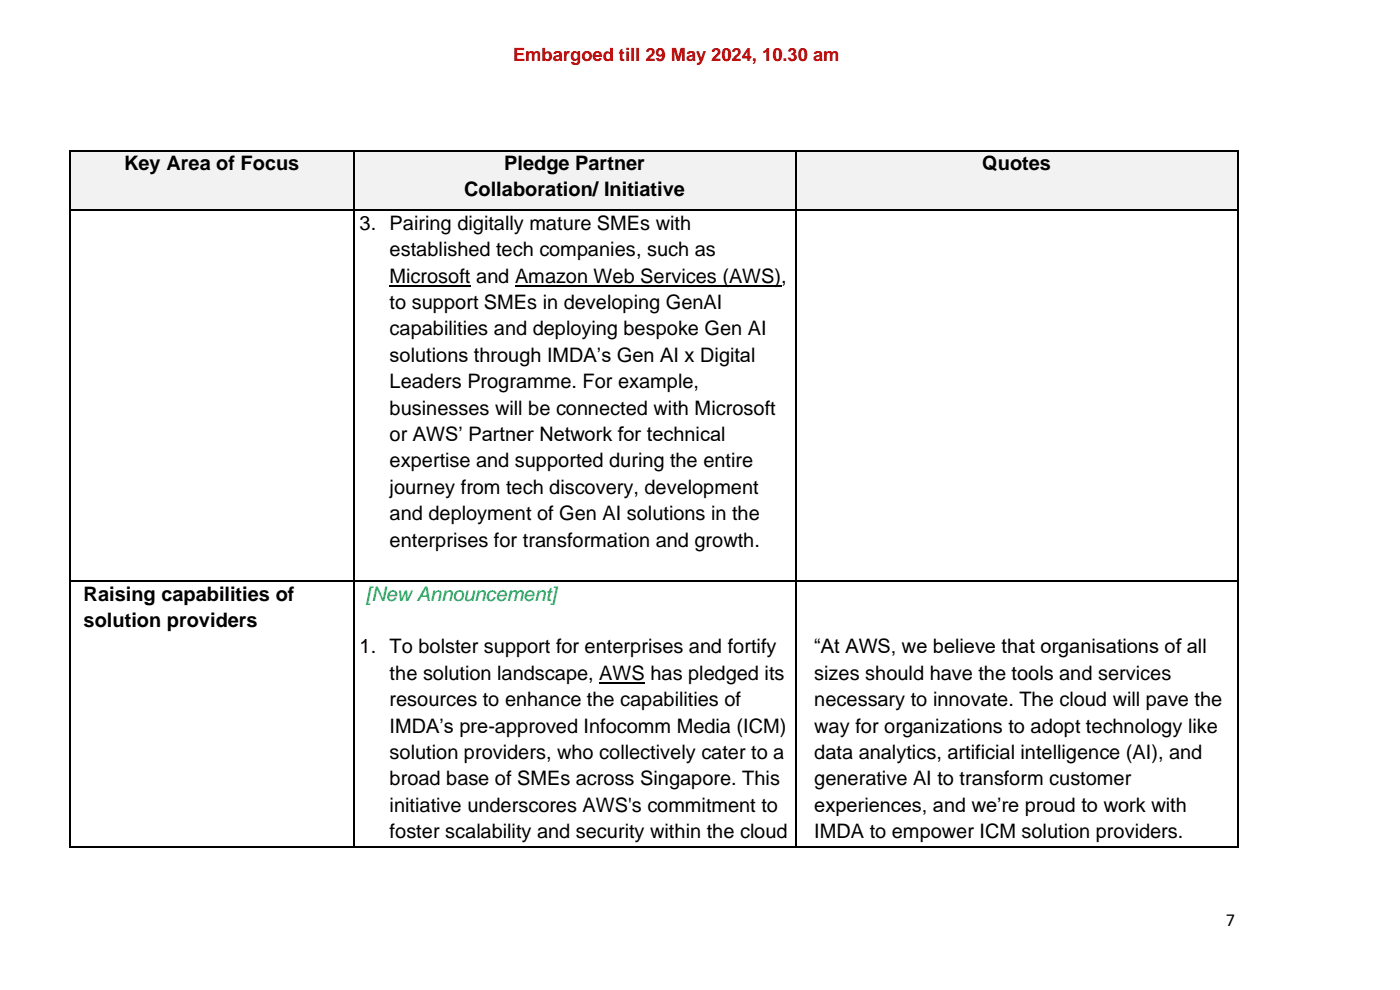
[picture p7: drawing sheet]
<svg xmlns="http://www.w3.org/2000/svg" width="297mm" height="210mm" viewBox="0 0 297 210" stroke-linecap="round" stroke-linejoin="round" font-family="sans-serif">
<defs><g id="words">
<g font-size="4.2">
<text x="26.3" y="36.1">Key Area of Focus</text>
<text x="98.5" y="41.7">Collaboration/ Initiative</text>
<text x="107" y="36.1">Pledge Partner</text>
<text x="208.4" y="36.1">Quotes</text>
<text x="76.3" y="48.7">3.</text>
<text x="82.7" y="48.7">Pairing digitally mature SMEs with</text>
<text x="82.7" y="54.4">established tech companies, such as</text>
<text x="82.7" y="60">Microsoft and Amazon Web Services (AWS),</text>
<text x="82.7" y="65.5">to support SMEs in developing GenAI</text>
<text x="82.7" y="71.1">capabilities and deploying bespoke Gen AI</text>
<text x="82.7" y="76.8">solutions through IMDA’s Gen AI x Digital</text>
<text x="82.7" y="82.4">Leaders Programme. For example,</text>
<text x="82.7" y="87.9">businesses will be connected with M</text>
<text x="150.9" y="87.9">icrosoft</text>
<text x="82.7" y="93.5">or</text>
<text x="87.6" y="93.5">AWS’ Partner Network for technical</text>
<text x="82.7" y="99.1">expertise and supported during the entire</text>
<text x="82.7" y="104.8">journey from tech discovery, development</text>
<text x="82.7" y="110.3">and deployment of Gen AI solutions in the</text>
<text x="82.7" y="115.9">enterprises for transformation and growth.</text>
<text x="17.7" y="127.4">Raising capabilities of</text>
<text x="17.7" y="133">solution providers</text>
<text x="76.3" y="138.6">1. To bolster support for enterprises and fortify</text>
<text x="172.7" y="138.6">“At AWS, we believe that organisations of all</text>
<text x="82.7" y="144.2">the solution landscape, AWS has pledged its</text>
<text x="82.7" y="149.8">resources to enhance the capabilities of</text>
<text x="172.7" y="144.2">sizes should have the tools and services</text>
<text x="172.7" y="149.8">necessary to innovate. The cloud will pave the</text>
<text x="82.7" y="155.4">IMDA’s pre-approved Infocomm Media (ICM)</text>
<text x="172.7" y="155.4">way for organizations to adopt technology like</text>
<text x="82.7" y="161">solution providers, who collectively cater to a</text>
<text x="172.7" y="161">data analytics, artificial intelligence (AI), and</text>
<text x="82.7" y="166.6">broad base of SMEs across Singapore. This</text>
<text x="172.7" y="166.6">generative AI to transform customer</text>
<text x="82.7" y="172.2">initiative underscores AWS's commitment to</text>
<text x="172.7" y="172.2">experiences, and we’re proud to work with</text>
<text x="82.7" y="177.8">foster scalability and security within the cloud</text>
<text x="172.7" y="177.8">IMDA to empower ICM solution providers.</text>
</g>
<text font-size="4.2" fill="#00b050" x="77.6" y="127.4">[New Announcement]</text>
<text font-size="3.9" fill="#f00" x="108.9" y="12.9">Embargoed till 29 May 2024, 10.30 am</text>
<text font-size="3.9" x="260.1" y="196.5">7</text>
</g></defs>
<g fill="#f2f2f2">
<path d="M15 32.1h59.9v12.4h-59.9z" fill-rule="evenodd"/>
<path d="M15 32.1h59.9v5.6h-59.9z" fill-rule="evenodd"/>
<path d="M75.1 32.1h93.6v12.4h-93.6z" fill-rule="evenodd"/>
<path d="M75.1 32.1h93.6v5.6h-93.6z" fill-rule="evenodd"/>
<path d="M75.1 37.7h93.6v5.6h-93.6z" fill-rule="evenodd"/>
<path d="M168.9 32.1h93.6v12.4h-93.6z" fill-rule="evenodd"/>
<path d="M168.9 32.1h93.6v5.6h-93.6z" fill-rule="evenodd"/>
</g>
<g fill="#000">
<path d="M14.8 31.8h.2v.3h-.2z" fill-rule="evenodd"/>
<path d="M14.8 31.8h.2v.3h-.2z" fill-rule="evenodd"/>
<path d="M74.9 31.8h.3v.3h-.3z" fill-rule="evenodd"/>
<path d="M168.7 31.8h.3v.3h-.3z" fill-rule="evenodd"/>
<path d="M262.5 31.8h.3v.3h-.3z" fill-rule="evenodd"/>
<path d="M262.5 31.8h.3v.3h-.3z" fill-rule="evenodd"/>
</g>
<path d="M14.9 32.1v12.4M15 32h59.9M75.1 32.1v12.4M75.2 32h93.5M168.9 32.1v12.4M169 32h93.5M262.6 32.1v12.4" fill="none" stroke="#000" stroke-width=".25"/>
<g fill="#fff">
<path d="M82.7 44.8h64v4.9h-64z" fill-rule="evenodd"/>
<path d="M82.7 50.4h69.2v4.9h-69.2z" fill-rule="evenodd"/>
<path d="M82.7 56h84.2v4.9h-84.2z" fill-rule="evenodd"/>
</g>
<path d="M82.7 60.6h17.1M109.3 60.6h56.5" fill="none" stroke="#000" stroke-width=".3"/>
<g fill="#fff">
<path d="M82.7 61.6h70.6v4.8h-70.6z" fill-rule="evenodd"/>
<path d="M82.7 67.2h80v4.9h-80z" fill-rule="evenodd"/>
<path d="M82.7 72.8h77.6v4.9h-77.6z" fill-rule="evenodd"/>
<path d="M82.7 78.4h65.6v4.8h-65.6z" fill-rule="evenodd"/>
<path d="M82.7 84h68.2v4.8h-68.2z" fill-rule="evenodd"/>
<path d="M87.6 89.6h66.4v4.8h-66.4z" fill-rule="evenodd"/>
<path d="M82.7 95.1h77.2v5h-77.2z" fill-rule="evenodd"/>
<path d="M82.7 100.8h78.4v4.8h-78.4z" fill-rule="evenodd"/>
<path d="M82.7 106.4h78.6v4.8h-78.6z" fill-rule="evenodd"/>
<path d="M82.7 112h78.6v4.8h-78.6z" fill-rule="evenodd"/>
</g>
<g fill="#000">
<path d="M14.8 44.5h.2v.3h-.2z" fill-rule="evenodd"/>
<path d="M74.9 44.5h.3v.3h-.3z" fill-rule="evenodd"/>
<path d="M168.7 44.5h.3v.3h-.3z" fill-rule="evenodd"/>
<path d="M262.5 44.5h.3v.3h-.3z" fill-rule="evenodd"/>
</g>
<path d="M14.9 44.8v78.4M15 44.6h59.9M75.1 44.8v78.4M75.2 44.6h93.5M168.9 44.8v78.4M169 44.6h93.5M262.6 44.8v78.4" fill="none" stroke="#000" stroke-width=".25"/>
<path d="M77.6 123.4h41.7v4.9h-41.7z" fill-rule="evenodd" fill="#fff"/>
<path d="M127.1 144.8h9.7" fill="none" stroke="#000" stroke-width=".3"/>
<g fill="#000">
<path d="M14.8 123.2h.2v.2h-.2z" fill-rule="evenodd"/>
<path d="M74.9 123.2h.3v.2h-.3z" fill-rule="evenodd"/>
<path d="M168.7 123.2h.3v.2h-.3z" fill-rule="evenodd"/>
<path d="M262.5 123.2h.3v.2h-.3z" fill-rule="evenodd"/>
<path d="M14.8 179.5h.2v.2h-.2z" fill-rule="evenodd"/>
<path d="M14.8 179.5h.2v.2h-.2z" fill-rule="evenodd"/>
<path d="M74.9 179.5h.3v.2h-.3z" fill-rule="evenodd"/>
<path d="M168.7 179.5h.3v.2h-.3z" fill-rule="evenodd"/>
<path d="M262.5 179.5h.3v.2h-.3z" fill-rule="evenodd"/>
<path d="M262.5 179.5h.3v.2h-.3z" fill-rule="evenodd"/>
</g>
<path d="M14.9 123.4v56.1M15 123.3h59.9M75.1 123.4v56.1M75.2 123.3h93.5M168.9 123.4v56.1M169 123.3h93.5M262.6 123.4v56.1M15 179.6h59.9M75.2 179.6h93.5M169 179.6h93.5" fill="none" stroke="#000" stroke-width=".25"/>
<use href="#words"/>
</svg>
